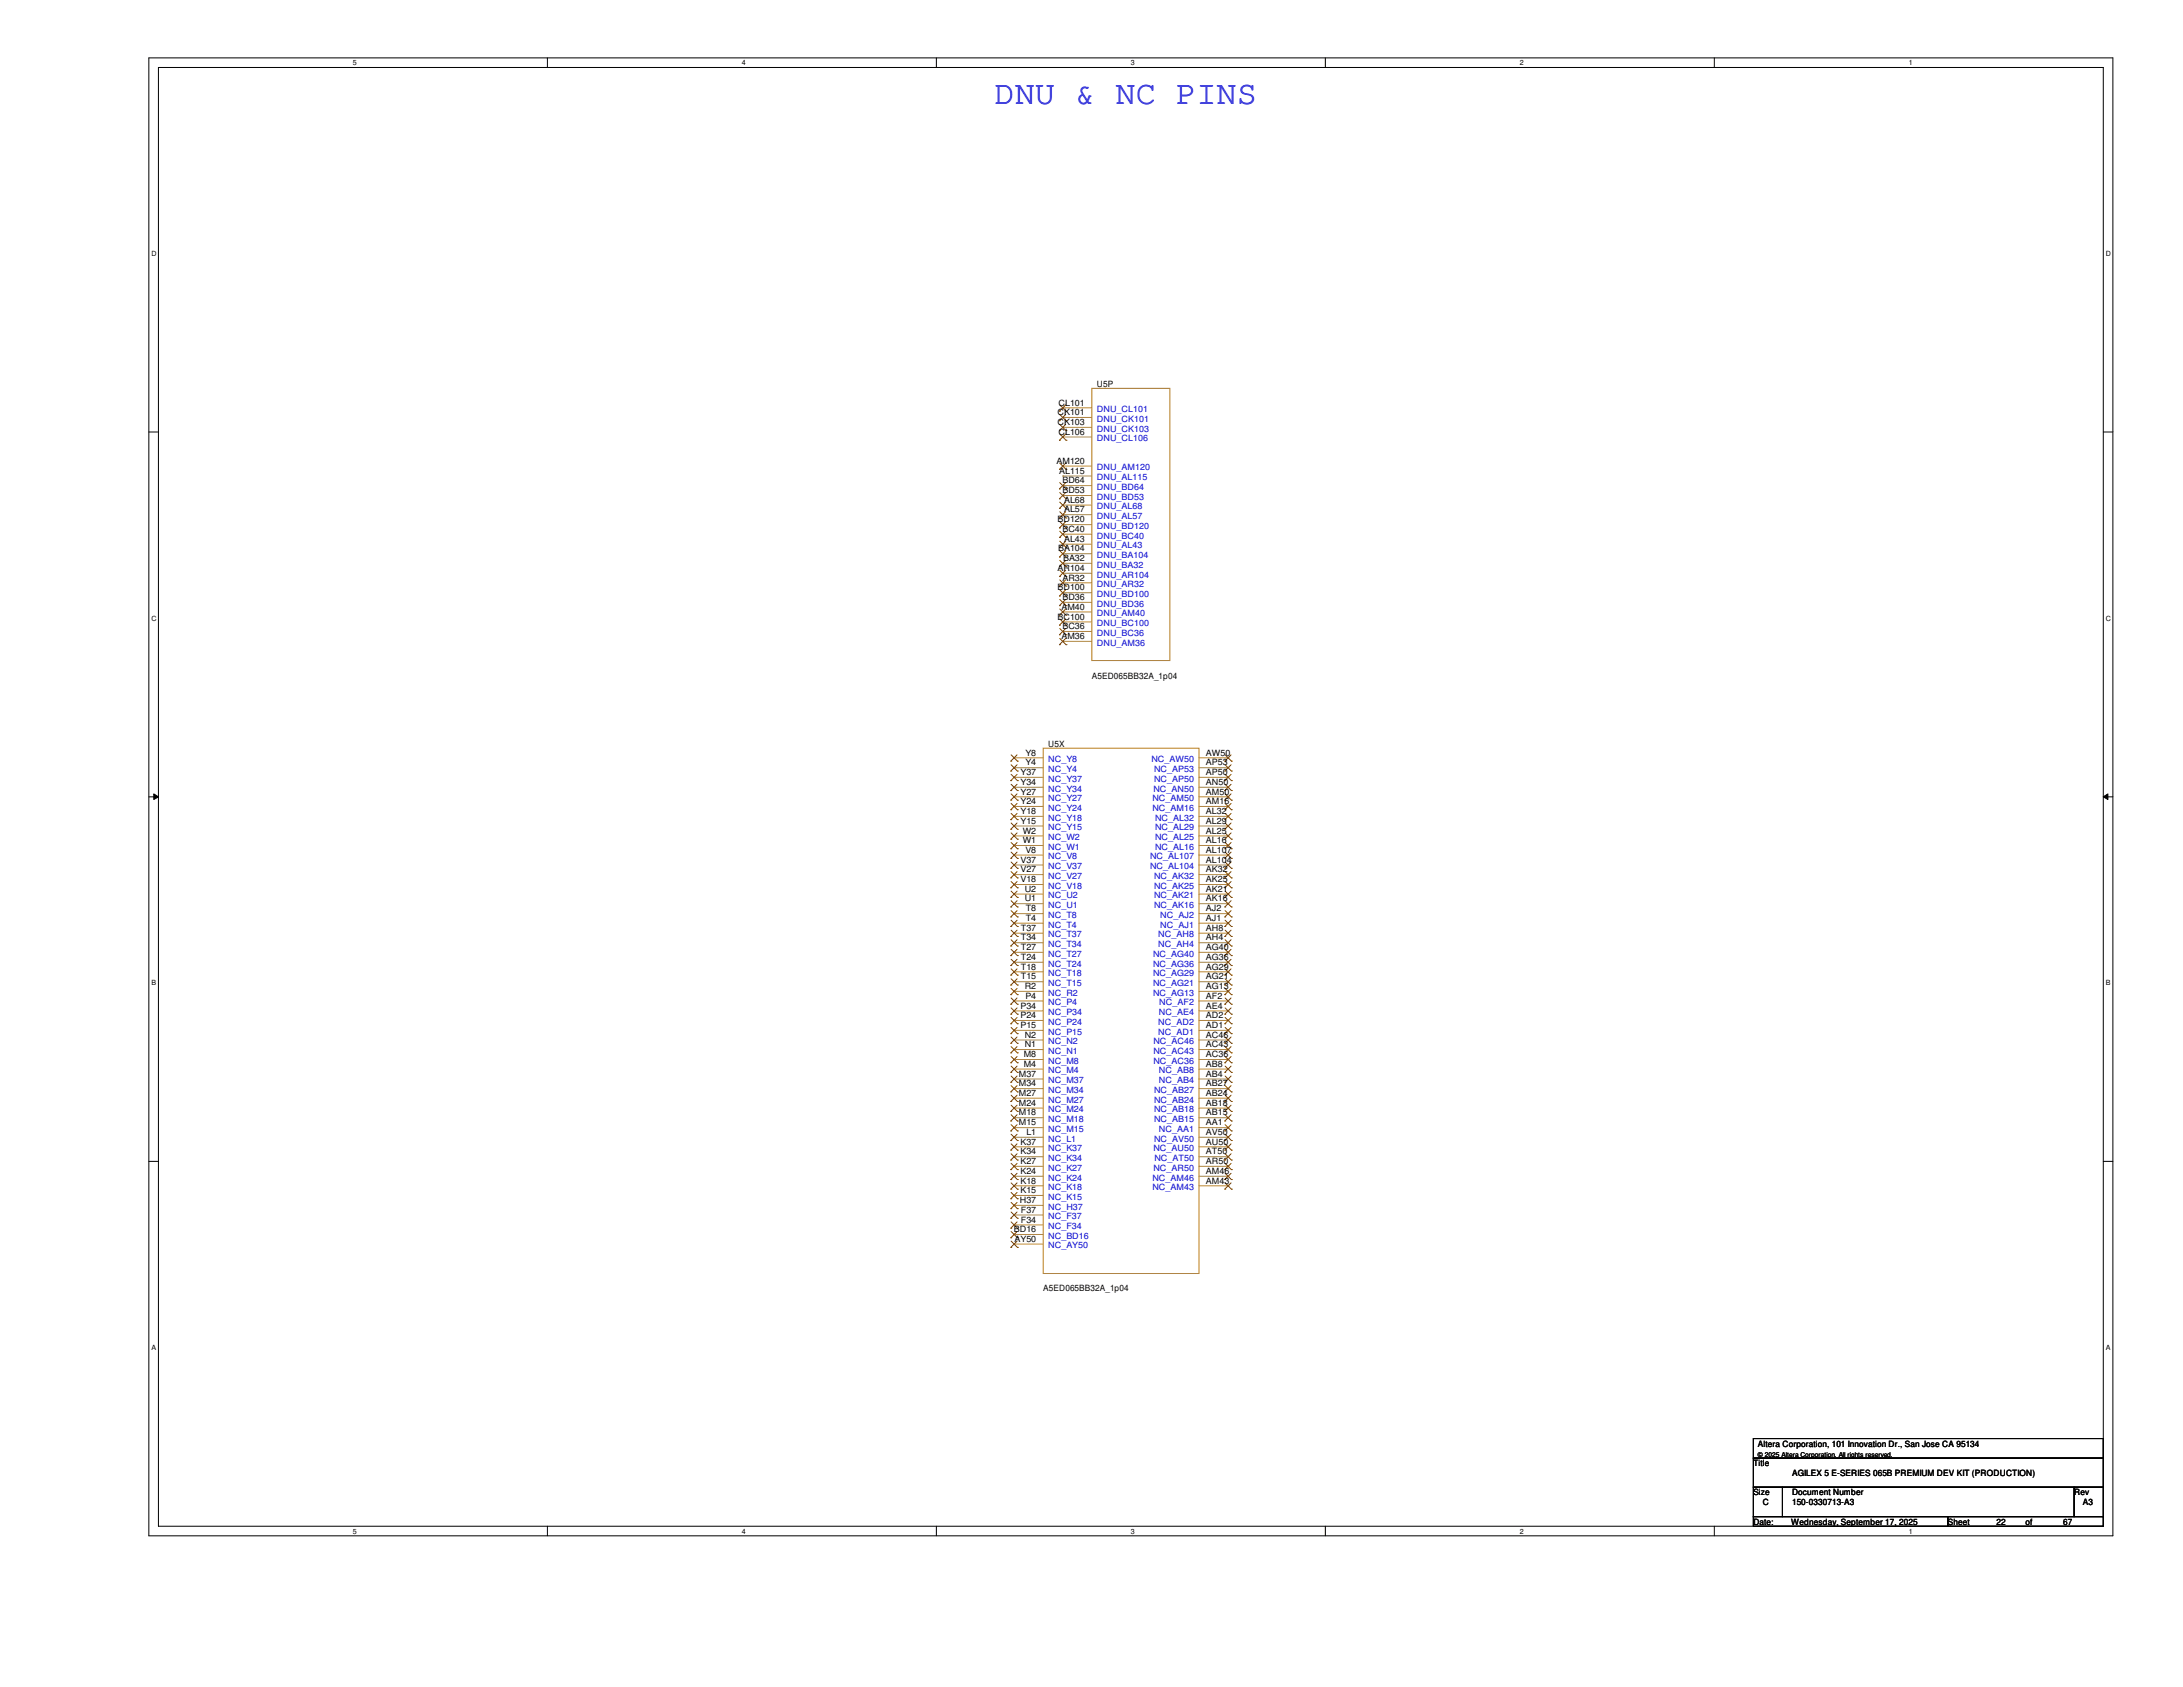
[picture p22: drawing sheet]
<svg xmlns="http://www.w3.org/2000/svg" width="279mm" height="216mm" viewBox="0 0 279 216" stroke-linecap="round" stroke-linejoin="round" font-family="sans-serif">
<defs><g id="words">
<text font-size="4.3" fill="#00f" x="127.3" y="13.3">DNU &amp; NC PINS</text>
<g font-size="1.1">
<text x="135.3" y="53.1">CK101</text>
<text x="135.5" y="51.9">CL101</text>
<text x="140.4" y="49.5">U5P</text>
<text x="135.2" y="59.4">AM120</text>
<text x="135.3" y="54.4">CK103</text>
<text x="135.5" y="55.6">CL106</text>
<text x="135.6" y="60.6">AL115</text>
<text x="136" y="61.8">BD64</text>
<text x="136" y="63.1">BD53</text>
<text x="136.2" y="64.3">AL68</text>
<text x="136.2" y="65.6">AL57</text>
<text x="135.3" y="66.8">BD120</text>
<text x="135.4" y="70.6">BA104</text>
<text x="136" y="68.1">BC40</text>
<text x="136.1" y="71.8">BA32</text>
<text x="136.2" y="69.3">AL43</text>
<text x="135.3" y="73.1">AR104</text>
<text x="135.3" y="75.6">BD100</text>
<text x="136" y="74.3">AR32</text>
<text x="136" y="76.8">BD36</text>
<text x="135.3" y="79.3">BC100</text>
<text x="135.8" y="78">AM40</text>
<text x="135.8" y="81.8">AM36</text>
<text x="136" y="80.5">BC36</text>
<text x="139.7" y="86.9">A5ED065BB32A_1p04</text>
<text x="134.2" y="95.6">U5X</text>
<text x="130.6" y="99.2">Y37</text>
<text x="130.6" y="100.5">Y34</text>
<text x="130.6" y="101.7">Y27</text>
<text x="131.2" y="96.7">Y8</text>
<text x="131.2" y="98">Y4</text>
<text x="154.3" y="96.7">AW50</text>
<text x="154.3" y="98">AP53</text>
<text x="154.3" y="99.2">AP50</text>
<text x="154.3" y="100.5">AN50</text>
<text x="154.3" y="101.7">AM50</text>
<text x="130.6" y="102.9">Y24</text>
<text x="130.6" y="104.2">Y18</text>
<text x="130.6" y="105.4">Y15</text>
<text x="130.9" y="106.7">W2</text>
<text x="130.9" y="107.9">W1</text>
<text x="154.3" y="102.9">AM16</text>
<text x="154.3" y="104.2">AL32</text>
<text x="154.3" y="105.4">AL29</text>
<text x="154.3" y="106.7">AL25</text>
<text x="154.3" y="107.9">AL16</text>
<text x="130.6" y="110.4">V37</text>
<text x="130.6" y="111.6">V27</text>
<text x="130.6" y="112.9">V18</text>
<text x="131.2" y="109.1">V8</text>
<text x="154.3" y="109.1">AL107</text>
<text x="154.3" y="110.4">AL104</text>
<text x="154.3" y="111.6">AK32</text>
<text x="154.3" y="112.9">AK25</text>
<text x="130.6" y="119.1">T37</text>
<text x="131.1" y="114.1">U2</text>
<text x="131.1" y="115.4">U1</text>
<text x="131.3" y="116.6">T8</text>
<text x="131.3" y="117.9">T4</text>
<text x="154.3" y="114.1">AK21</text>
<text x="154.3" y="115.4">AK16</text>
<text x="154.3" y="116.6">AJ2</text>
<text x="154.3" y="117.9">AJ1</text>
<text x="154.3" y="119.1">AH8</text>
<text x="130.6" y="120.4">T34</text>
<text x="130.6" y="121.6">T27</text>
<text x="130.6" y="122.9">T24</text>
<text x="130.6" y="124.1">T18</text>
<text x="130.6" y="125.3">T15</text>
<text x="154.3" y="120.4">AH4</text>
<text x="154.3" y="121.6">AG40</text>
<text x="154.3" y="122.9">AG36</text>
<text x="154.3" y="124.1">AG29</text>
<text x="154.3" y="125.3">AG21</text>
<text x="130.6" y="129.1">P34</text>
<text x="130.6" y="130.3">P24</text>
<text x="130.6" y="131.6">P15</text>
<text x="131.1" y="126.6">R2</text>
<text x="131.2" y="127.8">P4</text>
<text x="154.3" y="126.6">AG13</text>
<text x="154.3" y="127.8">AF2</text>
<text x="154.3" y="129.1">AE4</text>
<text x="154.3" y="130.3">AD2</text>
<text x="154.3" y="131.6">AD1</text>
<text x="130.4" y="137.8">M37</text>
<text x="131" y="135.3">M8</text>
<text x="131" y="136.5">M4</text>
<text x="131.1" y="132.8">N2</text>
<text x="131.1" y="134">N1</text>
<text x="154.3" y="132.8">AC46</text>
<text x="154.3" y="134">AC43</text>
<text x="154.3" y="135.3">AC36</text>
<text x="154.3" y="136.5">AB8</text>
<text x="154.3" y="137.8">AB4</text>
<text x="130.4" y="139">M34</text>
<text x="130.4" y="140.2">M27</text>
<text x="130.4" y="141.5">M24</text>
<text x="130.4" y="142.7">M18</text>
<text x="154.3" y="139">AB27</text>
<text x="154.3" y="140.2">AB24</text>
<text x="154.3" y="141.5">AB18</text>
<text x="154.3" y="142.7">AB15</text>
<text x="130.4" y="144">M15</text>
<text x="130.6" y="146.5">K37</text>
<text x="130.6" y="147.7">K34</text>
<text x="130.6" y="149">K27</text>
<text x="131.4" y="145.2">L1</text>
<text x="154.3" y="144">AA1</text>
<text x="154.3" y="149">AR50</text>
<text x="154.3" y="145.2">AV50</text>
<text x="154.3" y="146.5">AU50</text>
<text x="154.3" y="147.7">AT50</text>
<text x="130.5" y="154">H37</text>
<text x="130.6" y="150.2">K24</text>
<text x="130.6" y="151.5">K18</text>
<text x="130.6" y="152.7">K15</text>
<text x="130.6" y="155.2">F37</text>
<text x="154.3" y="150.2">AM46</text>
<text x="154.3" y="151.5">AM43</text>
<text x="129.8" y="157.7">BD16</text>
<text x="129.8" y="158.9">AY50</text>
<text x="130.6" y="156.5">F34</text>
<text x="133.5" y="165.3">A5ED065BB32A_1p04</text>
<text x="225" y="185.2">Altera Corporation, 101 Innovation Dr., San Jose CA 95134</text>
<text x="224.4" y="187.7">Title</text>
<text x="224.4" y="191.4">Size</text>
<text x="229.4" y="188.9">AGILEX 5 E-SERIES 065B PREMIUM DEV KIT (PRODUCTION)</text>
<text x="229.4" y="191.4">Document Number</text>
<text x="265.5" y="191.4">Rev</text>
<text x="224.4" y="195.2">Date:</text>
<text x="225.6" y="192.7">C</text>
<text x="229.2" y="195.2">Wednesday, September 17, 2025</text>
<text x="229.4" y="192.7">150-0330713-A3</text>
<text x="249.3" y="195.2">Sheet</text>
<text x="255.5" y="195.2">22</text>
<text x="259.2" y="195.2">of</text>
<text x="264.1" y="195.2">67</text>
<text x="266.6" y="192.7">A3</text>
</g>
<g font-size="1.1" fill="#00c">
<text x="140.4" y="52.7">DNU_CL101</text>
<text x="140.4" y="54">DNU_CK101</text>
<text x="140.4" y="55.2">DNU_CK103</text>
<text x="140.4" y="56.5">DNU_CL106</text>
<text x="140.4" y="60.2">DNU_AM120</text>
<text x="140.4" y="61.5">DNU_AL115</text>
<text x="140.4" y="62.7">DNU_BD64</text>
<text x="140.4" y="64">DNU_BD53</text>
<text x="140.4" y="65.2">DNU_AL68</text>
<text x="140.4" y="66.4">DNU_AL57</text>
<text x="140.4" y="67.7">DNU_BD120</text>
<text x="140.4" y="68.9">DNU_BC40</text>
<text x="140.4" y="70.2">DNU_AL43</text>
<text x="140.4" y="71.4">DNU_BA104</text>
<text x="140.4" y="72.6">DNU_BA32</text>
<text x="140.4" y="73.9">DNU_AR104</text>
<text x="140.4" y="75.1">DNU_AR32</text>
<text x="140.4" y="76.4">DNU_BD100</text>
<text x="140.4" y="77.6">DNU_BD36</text>
<text x="140.4" y="78.9">DNU_AM40</text>
<text x="140.4" y="80.1">DNU_BC100</text>
<text x="140.4" y="81.4">DNU_BC36</text>
<text x="140.4" y="82.6">DNU_AM36</text>
<text x="134.2" y="97.5">NC_Y8</text>
<text x="134.2" y="98.8">NC_Y4</text>
<text x="134.2" y="100">NC_Y37</text>
<text x="134.2" y="101.3">NC_Y34</text>
<text x="147.4" y="97.5">NC_AW50</text>
<text x="147.6" y="101.3">NC_AN50</text>
<text x="147.7" y="98.8">NC_AP53</text>
<text x="147.7" y="100">NC_AP50</text>
<text x="134.2" y="102.5">NC_Y27</text>
<text x="134.2" y="103.8">NC_Y24</text>
<text x="134.2" y="105">NC_Y18</text>
<text x="134.2" y="106.3">NC_Y15</text>
<text x="134.2" y="107.5">NC_W2</text>
<text x="147.5" y="102.5">NC_AM50</text>
<text x="147.5" y="103.8">NC_AM16</text>
<text x="147.8" y="105">NC_AL32</text>
<text x="147.8" y="106.3">NC_AL29</text>
<text x="147.8" y="107.5">NC_AL25</text>
<text x="134.2" y="108.8">NC_W1</text>
<text x="134.2" y="110">NC_V8</text>
<text x="134.2" y="111.3">NC_V37</text>
<text x="134.2" y="112.5">NC_V27</text>
<text x="134.2" y="113.7">NC_V18</text>
<text x="147.2" y="110">NC_AL107</text>
<text x="147.2" y="111.3">NC_AL104</text>
<text x="147.7" y="112.5">NC_AK32</text>
<text x="147.7" y="113.7">NC_AK25</text>
<text x="147.8" y="108.8">NC_AL16</text>
<text x="134.2" y="115">NC_U2</text>
<text x="134.2" y="116.2">NC_U1</text>
<text x="134.2" y="117.5">NC_T8</text>
<text x="134.2" y="118.7">NC_T4</text>
<text x="134.2" y="120">NC_T37</text>
<text x="147.7" y="115">NC_AK21</text>
<text x="147.7" y="116.2">NC_AK16</text>
<text x="148.3" y="120">NC_AH8</text>
<text x="148.5" y="117.5">NC_AJ2</text>
<text x="148.5" y="118.7">NC_AJ1</text>
<text x="134.2" y="121.2">NC_T34</text>
<text x="134.2" y="122.4">NC_T27</text>
<text x="134.2" y="123.7">NC_T24</text>
<text x="134.2" y="124.9">NC_T18</text>
<text x="147.6" y="122.4">NC_AG40</text>
<text x="147.6" y="123.7">NC_AG36</text>
<text x="147.6" y="124.9">NC_AG29</text>
<text x="148.3" y="121.2">NC_AH4</text>
<text x="134.2" y="126.2">NC_T15</text>
<text x="134.2" y="127.4">NC_R2</text>
<text x="134.2" y="128.7">NC_P4</text>
<text x="134.2" y="129.9">NC_P34</text>
<text x="134.2" y="131.1">NC_P24</text>
<text x="147.6" y="126.2">NC_AG21</text>
<text x="147.6" y="127.4">NC_AG13</text>
<text x="148.3" y="131.1">NC_AD2</text>
<text x="148.3" y="129.9">NC_AE4</text>
<text x="148.4" y="128.7">NC_AF2</text>
<text x="134.2" y="132.4">NC_P15</text>
<text x="134.2" y="133.6">NC_N2</text>
<text x="134.2" y="134.9">NC_N1</text>
<text x="134.2" y="136.1">NC_M8</text>
<text x="134.2" y="137.4">NC_M4</text>
<text x="147.6" y="133.6">NC_AC46</text>
<text x="147.6" y="134.9">NC_AC43</text>
<text x="147.6" y="136.1">NC_AC36</text>
<text x="148.3" y="132.4">NC_AD1</text>
<text x="148.3" y="137.4">NC_AB8</text>
<text x="134.2" y="138.6">NC_M37</text>
<text x="134.2" y="139.9">NC_M34</text>
<text x="134.2" y="141.1">NC_M27</text>
<text x="134.2" y="142.4">NC_M24</text>
<text x="134.2" y="143.6">NC_M18</text>
<text x="147.7" y="139.9">NC_AB27</text>
<text x="147.7" y="141.1">NC_AB24</text>
<text x="147.7" y="142.4">NC_AB18</text>
<text x="147.7" y="143.6">NC_AB15</text>
<text x="148.3" y="138.6">NC_AB4</text>
<text x="134.2" y="144.9">NC_M15</text>
<text x="134.2" y="146.1">NC_L1</text>
<text x="134.2" y="147.3">NC_K37</text>
<text x="134.2" y="148.6">NC_K34</text>
<text x="134.2" y="149.8">NC_K27</text>
<text x="147.6" y="149.8">NC_AR50</text>
<text x="147.6" y="147.3">NC_AU50</text>
<text x="147.7" y="146.1">NC_AV50</text>
<text x="147.7" y="148.6">NC_AT50</text>
<text x="148.3" y="144.9">NC_AA1</text>
<text x="134.2" y="151.1">NC_K24</text>
<text x="134.2" y="152.3">NC_K18</text>
<text x="134.2" y="153.5">NC_K15</text>
<text x="134.2" y="154.8">NC_H37</text>
<text x="147.5" y="151.1">NC_AM46</text>
<text x="147.5" y="152.3">NC_AM43</text>
<text x="134.2" y="156">NC_F37</text>
<text x="134.2" y="157.3">NC_F34</text>
<text x="134.2" y="158.5">NC_BD16</text>
<text x="134.2" y="159.8">NC_AY50</text>
</g>
<g font-size=".9">
<text x="45.2" y="8.3">5</text>
<text x="95" y="8.3">4</text>
<text x="144.7" y="8.3">3</text>
<text x="194.5" y="8.3">2</text>
<text x="244.3" y="8.3">1</text>
<text x="19.4" y="32.8">D</text>
<text x="269.5" y="32.8">D</text>
<text x="19.4" y="79.4">C</text>
<text x="269.5" y="79.4">C</text>
<text x="19.4" y="126.1">B</text>
<text x="269.5" y="126.1">B</text>
<text x="19.4" y="172.8">A</text>
<text x="269.5" y="172.8">A</text>
<text x="45.2" y="196.3">5</text>
<text x="95" y="196.3">4</text>
<text x="144.7" y="196.3">3</text>
<text x="194.5" y="196.3">2</text>
<text x="244.3" y="196.3">1</text>
</g>
<text font-size=".8" x="225" y="186.4">© 2025 Altera Corporation. All rights reserved.</text>
</g></defs>
<path d="M19.1 7.4h251.3v189.2h-251.3zM20.3 8.6h248.9v186.7h-248.9z" fill="none" stroke="#000" stroke-width=".13"/>
<g fill="#fff">
<path d="M45.2 7.5h.5v1.1h-.5z"/>
<path d="M45.2 195.5h.5v1h-.5z"/>
</g>
<path d="M70.1 7.4v1.2M70.1 195.3v1.3" fill="none" stroke="#000" stroke-width=".13"/>
<g fill="#fff">
<path d="M95 7.5h.5v1.1h-.5z"/>
<path d="M95 195.5h.5v1h-.5z"/>
</g>
<path d="M119.8 7.4v1.2M119.8 195.3v1.3" fill="none" stroke="#000" stroke-width=".13"/>
<g fill="#fff">
<path d="M144.7 7.5h.5v1.1h-.5z"/>
<path d="M144.7 195.5h.5v1h-.5z"/>
</g>
<path d="M169.6 7.4v1.2M169.6 195.3v1.3" fill="none" stroke="#000" stroke-width=".13"/>
<g fill="#fff">
<path d="M194.5 7.5h.5v1.1h-.5z"/>
<path d="M194.5 195.5h.5v1h-.5z"/>
</g>
<path d="M219.4 7.4v1.2M219.4 195.3v1.3" fill="none" stroke="#000" stroke-width=".13"/>
<g fill="#fff">
<path d="M244.3 7.5h.5v1.1h-.5z"/>
<path d="M244.3 195.5h.5v1h-.5z"/>
<path d="M19.4 32h.6v1h-.6z"/>
<path d="M269.5 32h.7v1h-.7z"/>
<path d="M19.4 78.6h.6v1h-.6z"/>
<path d="M269.5 78.6h.7v1h-.7z"/>
</g>
<path d="M19.1 55.3h1.2M269.2 55.3h1.2" fill="none" stroke="#000" stroke-width=".13"/>
<g fill="#fff">
<path d="M19.4 125.3h.6v1h-.6z"/>
<path d="M269.5 125.3h.6v1h-.6z"/>
</g>
<path d="M19.1 102h1.2M19.7 101.6l.6 .4-.6 .3zM269.2 102l.6-.4v.7zM269.2 102h1.2" fill="none" stroke="#000" stroke-width=".13"/>
<path d="M19.7 101.6l.6 .4-.6 .3zM269.2 102l.6-.4v.7z" fill="#000"/>
<g fill="#fff">
<path d="M19.4 172h.5v1h-.5z"/>
<path d="M269.5 172h.6v1h-.6z"/>
</g>
<path d="M19.1 148.6h1.2M269.2 148.6h1.2M224.4 184.1h44.8v2.5h-44.8zM224.4 186.6h44.8v3.7h-44.8zM224.4 190.3h3.7v3.8h-3.7zM224.4 194.1h24.9v1.2h-24.9zM228.1 190.3h37.4v3.8h-37.4zM249.3 194.1h19.9v1.2h-19.9zM265.5 190.3h3.7v3.8h-3.7z" fill="none" stroke="#000" stroke-width=".13"/>
<path d="M139.7 49.7h10v34.8h-10zM133.5 95.8h20v67.2h-20z" fill="none" stroke="#cc7f05" stroke-width=".13"/>
<g fill="none" stroke="#aa8843" stroke-width=".13">
<path d="M136 52.2h.1M136 53.4h.1M136 54.7h.1M136 55.9h.1M136 59.6h.1M136 52.2h3.7M136 53.4h3.7M136 54.7h3.7M136 55.9h3.7M136 59.6h3.7M136 60.9h.1M136 62.1h.1"/>
<path d="M136 63.4h.1M136 64.6h.1M136 65.9h.1M136 67.1h.1M136 68.4h.1M136 69.6h.1M136 70.9h.1M136 72.1h.1M136 73.4h.1M136 74.6h.1M136 75.9h.1M136 77.1h.1"/>
<path d="M136 78.3h.1M136 79.6h.1M136 60.9h3.7M136 62.1h3.7M136 63.4h3.7M136 64.6h3.7M136 65.9h3.7M136 67.1h3.7M136 68.4h3.7M136 69.6h3.7M136 70.9h3.7M136 72.1h3.7"/>
<path d="M136 73.4h3.7M136 74.6h3.7M136 75.9h3.7M136 77.1h3.7M136 78.3h3.7M136 79.6h3.7M129.8 97h.1M129.8 98.3h.1M129.8 99.5h.1M129.8 97h3.7M129.8 98.3h3.7M129.8 99.5h3.7"/>
<path d="M136 80.8h.1M136 82.1h.1M136 80.8h3.7M136 82.1h3.7M153.5 97h3.7M153.5 98.3h3.7M153.5 99.5h3.7M157.2 97h.1M157.2 98.3h.1M157.2 99.5h.1M129.8 100.8h.1M129.8 102h.1"/>
<path d="M129.8 103.2h.1M129.8 104.5h.1M129.8 105.7h.1M129.8 107h.1M129.8 108.2h.1M129.8 109.4h.1M129.8 110.7h.1M129.8 111.9h.1M129.8 113.2h.1M129.8 114.4h.1M129.8 115.7h.1M129.8 116.9h.1"/>
<path d="M129.8 118.2h.1M129.8 119.4h.1M129.8 100.8h3.7M129.8 102h3.7M129.8 103.2h3.7M129.8 104.5h3.7M129.8 105.7h3.7M129.8 107h3.7M129.8 108.2h3.7M129.8 109.4h3.7M129.8 110.7h3.7M129.8 111.9h3.7"/>
<path d="M129.8 113.2h3.7M129.8 114.4h3.7M129.8 115.7h3.7M129.8 116.9h3.7M129.8 118.2h3.7M129.8 119.4h3.7M153.5 100.8h3.7M153.5 102h3.7M153.5 103.2h3.7M153.5 104.5h3.7M153.5 105.7h3.7M153.5 107h3.7"/>
<path d="M153.5 108.2h3.7M153.5 109.4h3.7M153.5 110.7h3.7M153.5 111.9h3.7M153.5 113.2h3.7M153.5 114.4h3.7M153.5 115.7h3.7M153.5 116.9h3.7M153.5 118.2h3.7M153.5 119.4h3.7M157.2 100.8h.1M157.2 102h.1"/>
<path d="M157.2 103.2h.1M157.2 104.5h.1M157.2 105.7h.1M157.2 107h.1M157.2 108.2h.1M157.2 109.4h.1M157.2 110.7h.1M157.2 111.9h.1M157.2 113.2h.1M157.2 114.4h.1M157.2 115.7h.1M157.2 116.9h.1"/>
<path d="M157.2 118.2h.1M157.2 119.4h.1M129.8 120.6h.1M129.8 121.9h.1M129.8 123.1h.1M129.8 124.4h.1M129.8 125.6h.1M129.8 126.9h.1M129.8 128.1h.1M129.8 129.4h.1M129.8 130.6h.1M129.8 131.9h.1"/>
<path d="M129.8 133.1h.1M129.8 134.3h.1M129.8 135.6h.1M129.8 136.8h.1M129.8 138.1h.1M129.8 139.3h.1M129.8 120.6h3.7M129.8 121.9h3.7M129.8 123.1h3.7M129.8 124.4h3.7M129.8 125.6h3.7M129.8 126.9h3.7"/>
<path d="M129.8 128.1h3.7M129.8 129.4h3.7M129.8 130.6h3.7M129.8 131.9h3.7M129.8 133.1h3.7M129.8 134.3h3.7M129.8 135.6h3.7M129.8 136.8h3.7M129.8 138.1h3.7M129.8 139.3h3.7M153.5 120.6h3.7M153.5 121.9h3.7"/>
<path d="M153.5 123.1h3.7M153.5 124.4h3.7M153.5 125.6h3.7M153.5 126.9h3.7M153.5 128.1h3.7M153.5 129.4h3.7M153.5 130.6h3.7M153.5 131.9h3.7M153.5 133.1h3.7M153.5 134.3h3.7M153.5 135.6h3.7M153.5 136.8h3.7"/>
<path d="M153.5 138.1h3.7M153.5 139.3h3.7M157.2 120.6h.1M157.2 121.9h.1M157.2 123.1h.1M157.2 124.4h.1M157.2 125.6h.1M157.2 126.9h.1M157.2 128.1h.1M157.2 129.4h.1M157.2 130.6h.1M157.2 131.9h.1"/>
<path d="M157.2 133.1h.1M157.2 134.3h.1M157.2 135.6h.1M157.2 136.8h.1M157.2 138.1h.1M157.2 139.3h.1M129.8 140.5h.1M129.8 141.8h.1M129.8 143h.1M129.8 144.3h.1M129.8 145.5h.1M129.8 146.8h.1"/>
<path d="M129.8 148h.1M129.8 149.3h.1M129.8 150.5h.1M129.8 151.8h.1M129.8 153h.1M129.8 154.3h.1M129.8 155.5h.1M129.8 156.8h.1M129.8 158h.1M129.8 159.2h.1M129.8 140.5h3.7M129.8 141.8h3.7"/>
<path d="M129.8 143h3.7M129.8 144.3h3.7M129.8 145.5h3.7M129.8 146.8h3.7M129.8 148h3.7M129.8 149.3h3.7M129.8 150.5h3.7M129.8 151.8h3.7M129.8 153h3.7M129.8 154.3h3.7M129.8 155.5h3.7M129.8 156.8h3.7"/>
<path d="M129.8 158h3.7M129.8 159.2h3.7M153.5 140.5h3.7M153.5 141.8h3.7M153.5 143h3.7M153.5 144.3h3.7M153.5 145.5h3.7M153.5 146.8h3.7M153.5 148h3.7M153.5 149.3h3.7M153.5 150.5h3.7M153.5 151.8h3.7"/>
<path d="M157.2 140.5h.1M157.2 141.8h.1M157.2 143h.1M157.2 144.3h.1M157.2 149.3h.1M157.2 150.5h.1M157.2 151.8h.1M157.2 145.5h.1M157.2 146.8h.1M157.2 148h.1"/>
</g>
<g fill="none" stroke="#7f3f00" stroke-width=".13">
<path d="M135.6 52.6h.1M135.6 53.8h.1M135.6 55.1h.1M135.6 56.3h.1M135.6 51.8l.8 .8M135.6 53l.8 .8M135.6 54.3l.8 .8M135.6 55.5l.8 .8M135.6 59.3l.8 .8M136.4 51.8l-.8 .8M136.4 53l-.8 .8M136.4 54.3l-.8 .8"/>
<path d="M136.4 55.5l-.8 .8M136.4 59.3l-.8 .8M136.4 52.6h.1M136.4 53.8h.1M136.4 55.1h.1M136.4 56.3h.1M135.6 60.1h.1M135.6 62.6h.1M135.6 63.8h.1M135.6 65.1h.1M135.6 66.3h.1M135.6 67.6h.1"/>
<path d="M135.6 68.8h.1M135.6 70.1h.1M135.6 71.3h.1M135.6 72.5h.1M135.6 73.8h.1M135.6 75h.1M135.6 76.3h.1M135.6 77.5h.1M135.6 78.7h.1M135.6 61.8l.8 .8M135.6 63l.8 .8M135.6 64.3l.8 .8"/>
<path d="M135.6 65.5l.8 .8M135.6 66.8l.8 .8M135.6 68l.8 .8M135.6 69.3l.8 .8M135.6 70.5l.8 .8M135.6 71.7l.8 .8M135.6 73l.8 .8M135.6 74.2l.8 .8M135.6 75.5l.8 .8M135.6 76.7l.8 .8M135.6 77.9l.8 .8M135.6 79.2l.8 .8"/>
<path d="M136.4 61.8l-.8 .8M136.4 63l-.8 .8M136.4 64.3l-.8 .8M136.4 65.5l-.8 .8M136.4 66.8l-.8 .8M136.4 68l-.8 .8M136.4 69.3l-.8 .8M136.4 70.5l-.8 .8M136.4 71.7l-.8 .8M136.4 73l-.8 .8M136.4 74.2l-.8 .8M136.4 75.5l-.8 .8"/>
<path d="M136.4 76.7l-.8 .8M136.4 77.9l-.8 .8M136.4 79.2l-.8 .8M136.4 60.1h.1M136.4 62.6h.1M136.4 63.8h.1M136.4 65.1h.1M136.4 66.3h.1M136.4 67.6h.1M136.4 68.8h.1M136.4 70.1h.1M136.4 71.3h.1"/>
<path d="M136.4 72.5h.1M136.4 73.8h.1M136.4 75h.1M136.4 76.3h.1M136.4 77.5h.1M136.4 78.7h.1M129.4 97.4h.1M129.4 98.7h.1M129.4 99.9h.1M129.4 96.6l.8 .8M129.4 97.9l.8 .8M129.4 99.1l.8 .8"/>
<path d="M130.2 96.6l-.8 .8M130.2 97.9l-.8 .8M130.2 99.1l-.8 .8M130.2 97.4h.1M130.2 98.7h.1M130.2 99.9h.1M135.6 80h.1M135.6 81.2h.1M135.6 82.5h.1M135.6 81.7l.8 .8M135.6 80.4l.8 .8M136.4 80.4l-.8 .8"/>
<path d="M136.4 81.7l-.8 .8M136.4 80h.1M136.4 81.2h.1M136.4 82.5h.1M156.8 97.4h.1M156.8 98.7h.1M156.8 99.9h.1M156.8 96.6l.8 .8M156.8 97.9l.8 .8M156.8 99.1l.8 .8M157.6 96.6l-.8 .8M157.6 97.9l-.8 .8"/>
<path d="M157.6 99.1l-.8 .8M157.6 97.4h.1M157.6 98.7h.1M157.6 99.9h.1M129.4 101.2h.1M129.4 102.4h.1M129.4 103.6h.1M129.4 104.9h.1M129.4 106.1h.1M129.4 107.4h.1M129.4 108.6h.1M129.4 109.9h.1"/>
<path d="M129.4 111.1h.1M129.4 112.4h.1M129.4 113.6h.1M129.4 114.8h.1M129.4 116.1h.1M129.4 117.3h.1M129.4 118.6h.1M129.4 119.8h.1M129.4 100.4l.8 .8M129.4 101.6l.8 .8M129.4 102.8l.8 .8M129.4 104.1l.8 .8"/>
<path d="M129.4 105.3l.8 .8M129.4 106.6l.8 .8M129.4 107.8l.8 .8M129.4 109.1l.8 .8M129.4 110.3l.8 .8M129.4 111.5l.8 .9M129.4 112.8l.8 .8M129.4 114l.8 .8M129.4 115.3l.8 .8M129.4 116.5l.8 .8M129.4 117.8l.8 .8M129.4 119l.8 .8"/>
<path d="M130.2 100.4l-.8 .8M130.2 101.6l-.8 .8M130.2 102.8l-.8 .8M130.2 104.1l-.8 .8M130.2 105.3l-.8 .8M130.2 106.6l-.8 .8M130.2 107.8l-.8 .8M130.2 109.1l-.8 .8M130.2 110.3l-.8 .8M130.2 111.5l-.8 .9M130.2 112.8l-.8 .8M130.2 114l-.8 .8"/>
<path d="M130.2 115.3l-.8 .8M130.2 116.5l-.8 .8M130.2 117.8l-.8 .8M130.2 119l-.8 .8M130.2 101.2h.1M130.2 102.4h.1M130.2 103.6h.1M130.2 104.9h.1M130.2 106.1h.1M130.2 107.4h.1M130.2 108.6h.1M130.2 109.9h.1"/>
<path d="M130.2 111.1h.1M130.2 112.4h.1M130.2 113.6h.1M130.2 114.8h.1M130.2 116.1h.1M130.2 117.3h.1M130.2 118.6h.1M130.2 119.8h.1M156.8 101.2h.1M156.8 102.4h.1M156.8 103.6h.1M156.8 104.9h.1"/>
<path d="M156.8 106.1h.1M156.8 107.4h.1M156.8 108.6h.1M156.8 109.9h.1M156.8 111.1h.1M156.8 112.4h.1M156.8 113.6h.1M156.8 114.8h.1M156.8 116.1h.1M156.8 117.3h.1M156.8 118.6h.1M156.8 119.8h.1"/>
<path d="M156.8 100.4l.8 .8M156.8 101.6l.8 .8M156.8 102.8l.8 .8M156.8 104.1l.8 .8M156.8 105.3l.8 .8M156.8 106.6l.8 .8M156.8 107.8l.8 .8M156.8 109.1l.8 .8M156.8 110.3l.8 .8M156.8 111.5l.8 .9M156.8 112.8l.8 .8M156.8 114l.8 .8"/>
<path d="M156.8 115.3l.8 .8M156.8 116.5l.8 .8M156.8 117.8l.8 .8M156.8 119l.8 .8M157.6 105.3l-.8 .8M157.6 107.8l-.8 .8M157.6 109.1l-.8 .8M157.6 110.3l-.8 .8M157.6 111.5l-.8 .9M157.6 114l-.8 .8M157.6 117.8l-.8 .8M157.6 100.4l-.8 .8"/>
<path d="M157.6 101.6l-.8 .8M157.6 102.8l-.8 .8M157.6 104.1l-.8 .8M157.6 106.6l-.8 .8M157.6 112.8l-.8 .8M157.6 115.3l-.8 .8M157.6 116.5l-.8 .8M157.6 119l-.8 .8M157.6 101.2h.1M157.6 102.4h.1M157.6 103.6h.1M157.6 104.9h.1"/>
<path d="M157.6 106.1h.1M157.6 107.4h.1M157.6 108.6h.1M157.6 109.9h.1M157.6 111.1h.1M157.6 112.4h.1M157.6 113.6h.1M157.6 114.8h.1M157.6 116.1h.1M157.6 117.3h.1M157.6 118.6h.1M157.6 119.8h.1"/>
<path d="M129.4 121.1h.1M129.4 122.3h.1M129.4 123.6h.1M129.4 124.8h.1M129.4 126.1h.1M129.4 127.3h.1M129.4 128.5h.1M129.4 129.8h.1M129.4 131h.1M129.4 132.3h.1M129.4 133.5h.1M129.4 134.7h.1"/>
<path d="M129.4 136h.1M129.4 137.2h.1M129.4 138.5h.1M129.4 139.7h.1M129.4 120.3l.8 .8M129.4 121.5l.8 .8M129.4 122.8l.8 .8M129.4 124l.8 .8M129.4 125.3l.8 .8M129.4 126.5l.8 .8M129.4 127.7l.8 .8M129.4 129l.8 .8"/>
<path d="M129.4 130.2l.8 .8M129.4 131.5l.8 .8M129.4 132.7l.8 .8M129.4 133.9l.8 .8M129.4 135.2l.8 .8M129.4 136.4l.8 .8M129.4 137.7l.8 .8M129.4 138.9l.8 .8M130.2 120.3l-.8 .8M130.2 121.5l-.8 .8M130.2 122.8l-.8 .8M130.2 124l-.8 .8"/>
<path d="M130.2 125.3l-.8 .8M130.2 126.5l-.8 .8M130.2 127.7l-.8 .8M130.2 129l-.8 .8M130.2 130.2l-.8 .8M130.2 131.5l-.8 .8M130.2 132.7l-.8 .8M130.2 133.9l-.8 .8M130.2 135.2l-.8 .8M130.2 136.4l-.8 .8M130.2 137.7l-.8 .8M130.2 138.9l-.8 .8"/>
<path d="M130.2 121.1h.1M130.2 122.3h.1M130.2 123.6h.1M130.2 124.8h.1M130.2 126.1h.1M130.2 127.3h.1M130.2 128.5h.1M130.2 129.8h.1M130.2 131h.1M130.2 132.3h.1M130.2 133.5h.1M130.2 134.7h.1"/>
<path d="M130.2 136h.1M130.2 137.2h.1M130.2 138.5h.1M130.2 139.7h.1M156.8 121.1h.1M156.8 122.3h.1M156.8 123.6h.1M156.8 124.8h.1M156.8 126.1h.1M156.8 127.3h.1M156.8 128.5h.1M156.8 129.8h.1"/>
<path d="M156.8 131h.1M156.8 132.3h.1M156.8 133.5h.1M156.8 134.7h.1M156.8 136h.1M156.8 137.2h.1M156.8 138.5h.1M156.8 139.7h.1M156.8 120.3l.8 .8M156.8 121.5l.8 .8M156.8 122.8l.8 .8M156.8 124l.8 .8"/>
<path d="M156.8 125.3l.8 .8M156.8 126.5l.8 .8M156.8 127.7l.8 .8M156.8 129l.8 .8M156.8 130.2l.8 .8M156.8 131.5l.8 .8M156.8 132.7l.8 .8M156.8 133.9l.8 .8M156.8 135.2l.8 .8M156.8 136.4l.8 .8M156.8 137.7l.8 .8M156.8 138.9l.8 .8"/>
<path d="M157.6 120.3l-.8 .8M157.6 121.5l-.8 .8M157.6 122.8l-.8 .8M157.6 124l-.8 .8M157.6 126.5l-.8 .8M157.6 130.2l-.8 .8M157.6 125.3l-.8 .8M157.6 127.7l-.8 .8M157.6 129l-.8 .8M157.6 131.5l-.8 .8M157.6 132.7l-.8 .8M157.6 133.9l-.8 .8"/>
<path d="M157.6 135.2l-.8 .8M157.6 136.4l-.8 .8M157.6 137.7l-.8 .8M157.6 138.9l-.8 .8M157.6 121.1h.1M157.6 122.3h.1M157.6 123.6h.1M157.6 124.8h.1M157.6 126.1h.1M157.6 127.3h.1M157.6 128.5h.1M157.6 129.8h.1"/>
<path d="M157.6 131h.1M157.6 132.3h.1M157.6 133.5h.1M157.6 134.7h.1M157.6 136h.1M157.6 137.2h.1M157.6 138.5h.1M157.6 139.7h.1M129.4 141h.1M129.4 142.2h.1M129.4 143.5h.1M129.4 144.7h.1"/>
<path d="M129.4 146h.1M129.4 147.2h.1M129.4 148.5h.1M129.4 149.7h.1M129.4 151h.1M129.4 152.2h.1M129.4 153.4h.1M129.4 154.7h.1M129.4 155.9h.1M129.4 157.2h.1M129.4 158.4h.1M129.4 159.6h.1"/>
<path d="M129.4 140.2l.8 .8M129.4 141.4l.8 .8M129.4 142.7l.8 .8M129.4 143.9l.8 .8M129.4 145.2l.8 .8M129.4 146.4l.8 .8M129.4 147.7l.8 .8M129.4 148.9l.8 .8M129.4 150.2l.8 .8M129.4 151.4l.8 .8M129.4 152.6l.8 .8M129.4 153.9l.8 .8"/>
<path d="M129.4 155.1l.8 .8M129.4 156.4l.8 .8M129.4 157.6l.8 .8M129.4 158.8l.8 .8M130.2 140.2l-.8 .8M130.2 141.4l-.8 .8M130.2 142.7l-.8 .8M130.2 143.9l-.8 .8M130.2 145.2l-.8 .8M130.2 146.4l-.8 .8M130.2 147.7l-.8 .8M130.2 148.9l-.8 .8"/>
<path d="M130.2 150.2l-.8 .8M130.2 151.4l-.8 .8M130.2 152.6l-.8 .8M130.2 153.9l-.8 .8M130.2 155.1l-.8 .8M130.2 156.4l-.8 .8M130.2 157.6l-.8 .8M130.2 158.8l-.8 .8M130.2 141h.1M130.2 142.2h.1M130.2 143.5h.1M130.2 144.7h.1"/>
<path d="M130.2 146h.1M130.2 147.2h.1M130.2 148.5h.1M130.2 149.7h.1M130.2 151h.1M130.2 152.2h.1M130.2 153.4h.1M130.2 154.7h.1M130.2 155.9h.1M130.2 157.2h.1M130.2 158.4h.1M130.2 159.6h.1"/>
<path d="M156.8 141h.1M156.8 142.2h.1M156.8 143.5h.1M156.8 144.7h.1M156.8 149.7h.1M156.8 151h.1M156.8 152.2h.1M156.8 146h.1M156.8 147.2h.1M156.8 148.5h.1M156.8 140.2l.8 .8M156.8 141.4l.8 .8"/>
<path d="M156.8 142.7l.8 .8M156.8 143.9l.8 .8M156.8 148.9l.8 .8M156.8 150.2l.8 .8M156.8 151.4l.8 .8M156.8 145.2l.8 .8M156.8 146.4l.8 .8M156.8 147.7l.8 .8M157.6 140.2l-.8 .8M157.6 141.4l-.8 .8M157.6 142.7l-.8 .8M157.6 143.9l-.8 .8"/>
<path d="M157.6 148.9l-.8 .8M157.6 150.2l-.8 .8M157.6 151.4l-.8 .8M157.6 145.2l-.8 .8M157.6 146.4l-.8 .8M157.6 147.7l-.8 .8M157.6 141h.1M157.6 142.2h.1M157.6 143.5h.1M157.6 144.7h.1M157.6 149.7h.1M157.6 151h.1"/>
<path d="M157.6 152.2h.1M157.6 146h.1M157.6 147.2h.1M157.6 148.5h.1"/>
</g>
<use href="#words"/>
</svg>
